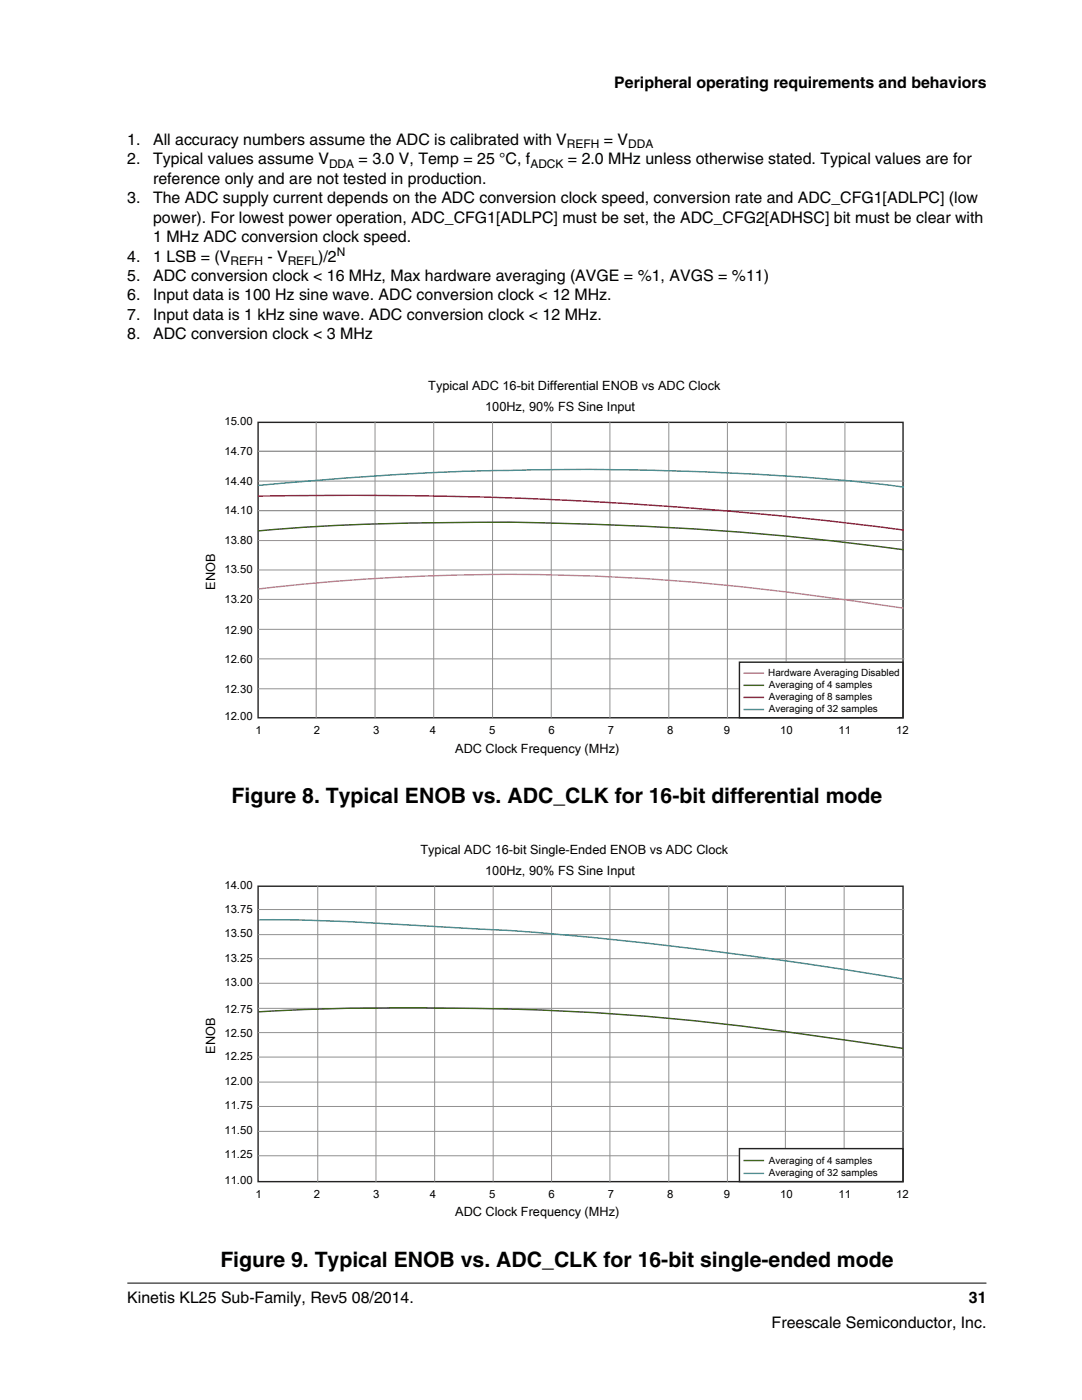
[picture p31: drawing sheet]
<svg xmlns="http://www.w3.org/2000/svg" width="216mm" height="279mm" viewBox="0 0 216 279" stroke-linecap="round" stroke-linejoin="round" font-family="sans-serif">
<defs><g id="words">
<g font-size="4.2">
<text x="46.2" y="160.2">Figure 8. Typical ENOB vs. ADC_CLK for 16-bit differential mode</text>
<text x="44" y="252.8">Figure 9. Typical ENOB vs. ADC_CLK for 16-bit single-ended mode</text>
</g>
<g font-size="3.2">
<text x="122.6" y="17.5">Peripheral operating requirements and behaviors</text>
<text x="25.4" y="28.9">1.</text>
<text x="30.5" y="28.9">All accuracy numbers assume the ADC is calibrated with V</text>
<text x="120.5" y="28.9">= V</text>
<text x="25.4" y="32.8">2.</text>
<text x="30.5" y="32.8">Typical values assume V</text>
<text x="71.6" y="32.8">= 3.0 V, Temp = 25 °C, f</text>
<text x="113.3" y="32.8">= 2.0 MHz unless otherwise stated. Typical values are for</text>
<text x="25.4" y="40.6">3.</text>
<text x="30.5" y="40.6">The ADC supply current depends on the ADC conversion clock speed, conversion rate and ADC_CFG1[ADLPC] (low</text>
<text x="30.5" y="36.7">reference only and are not tested in production.</text>
<text x="30.5" y="44.4">power). For lowest power operation, ADC_CFG1[ADLPC] must be set, the ADC_CFG2[ADHSC] bit must be clear with</text>
<text x="25.4" y="52.2">4.</text>
<text x="30.5" y="48.3">1 MHz ADC conversion clock speed.</text>
<text x="30.5" y="52.2">1 LSB = (V</text>
<text x="53.4" y="52.2">- V</text>
<text x="63.5" y="52.2">)/2</text>
<text x="25.4" y="56.1">5.</text>
<text x="25.4" y="60">6.</text>
<text x="30.5" y="56.1">ADC conversion clock &lt; 16 MHz, Max hardware averaging (AVGE = %1, AVGS = %11)</text>
<text x="30.5" y="60">Input data is 100 Hz sine wave. ADC conversion clock &lt; 12 MHz.</text>
<text x="25.4" y="63.8">7.</text>
<text x="30.5" y="63.8">Input data is 1 kHz sine wave. ADC conversion clock &lt; 12 MHz.</text>
<text x="25.4" y="67.7">8.</text>
<text x="30.5" y="67.7">ADC conversion clock &lt; 3 MHz</text>
<text x="25.4" y="260">Kinetis KL25 Sub-Family, Rev5 08/2014.</text>
<text x="193.3" y="260">31</text>
<text x="154" y="265">Freescale Semiconductor, Inc.</text>
</g>
<g font-size="2.5">
<text x="85.5" y="77.8">Typical ADC 16-bit Differential ENOB vs ADC Clock</text>
<text x="96.8" y="82.1">100Hz, 90% FS Sine Input</text>
<text x="42.9" y="117.7" transform="rotate(-90 42.9 117.7)">ENOB</text>
<text x="90.8" y="150.2">ADC Clock Frequency (MHz)</text>
<text x="83.9" y="170.4">Typical ADC 16-bit Single-Ended ENOB vs ADC Clock</text>
<text x="96.8" y="174.7">100Hz, 90% FS Sine Input</text>
<text x="42.9" y="210.3" transform="rotate(-90 42.9 210.3)">ENOB</text>
<text x="90.8" y="242.8">ADC Clock Frequency (MHz)</text>
</g>
<g font-size="2.4">
<text x="113.1" y="29.6">REFH</text>
<text x="125.3" y="29.6">DDA</text>
<text x="65.7" y="33.4">DDA</text>
<text x="105.8" y="33.4">ADCK</text>
<text x="46" y="52.8">REFH</text>
<text x="57.4" y="52.8">REFL</text>
<text x="67.2" y="51.1">N</text>
</g>
<g font-size="2.3">
<text x="44.8" y="84.7">15.00</text>
<text x="44.8" y="90.7">14.70</text>
<text x="44.8" y="96.7">14.40</text>
<text x="44.8" y="102.6">14.10</text>
<text x="44.8" y="108.5">13.80</text>
<text x="44.8" y="114.4">13.50</text>
<text x="44.8" y="120.4">13.20</text>
<text x="44.8" y="126.5">12.90</text>
<text x="44.8" y="132.2">12.60</text>
<text x="44.8" y="138.2">12.30</text>
<text x="44.8" y="143.6">12.00</text>
<text x="51" y="146.4">1</text>
<text x="62.6" y="146.4">2</text>
<text x="74.5" y="146.4">3</text>
<text x="85.7" y="146.4">4</text>
<text x="97.6" y="146.4">5</text>
<text x="109.4" y="146.4">6</text>
<text x="121.3" y="146.4">7</text>
<text x="133.2" y="146.4">8</text>
<text x="144.4" y="146.4">9</text>
<text x="155.7" y="146.4">10</text>
<text x="167.3" y="146.4">11</text>
<text x="178.8" y="146.4">12</text>
<text x="44.8" y="177.3">14.00</text>
<text x="44.8" y="182.3">13.75</text>
<text x="44.8" y="192">13.25</text>
<text x="44.8" y="187">13.50</text>
<text x="44.8" y="196.8">13.00</text>
<text x="44.8" y="202.1">12.75</text>
<text x="44.8" y="206.9">12.50</text>
<text x="44.8" y="211.5">12.25</text>
<text x="44.8" y="216.5">12.00</text>
<text x="44.8" y="221.4">11.75</text>
<text x="44.8" y="226.2">11.50</text>
<text x="44.8" y="231.2">11.25</text>
<text x="44.8" y="236.2">11.00</text>
<text x="51" y="239">1</text>
<text x="62.6" y="239">2</text>
<text x="74.5" y="239">3</text>
<text x="85.7" y="239">4</text>
<text x="97.6" y="239">5</text>
<text x="109.4" y="239">6</text>
<text x="121.3" y="239">7</text>
<text x="133.2" y="239">8</text>
<text x="144.4" y="239">9</text>
<text x="155.7" y="239">10</text>
<text x="167.3" y="239">11</text>
<text x="178.8" y="239">12</text>
</g>
<g font-size="2">
<text x="153.3" y="135">Hardware Averaging Disabled</text>
<text x="153.4" y="137.4">Averaging of 4 samples</text>
<text x="153.4" y="139.8">Averaging of 8 samples</text>
<text x="153.4" y="142.1">Averaging of 32 samples</text>
<text x="153.4" y="232.2">Averaging of 4 samples</text>
<text x="153.4" y="234.7">Averaging of 32 samples</text>
</g>
</g></defs>
<path d="M51.5 84.3h128.7v58.9h-128.7zM147.5 132.2h32.7v11h-32.7zM51.5 176.9h128.7v58.9h-128.7zM147.5 229.2h32.7v6.6h-32.7z" fill="none" stroke="#242323" stroke-width=".28"/>
<g fill="none" stroke="#919191" stroke-width=".2">
<path d="M51.5 90.1h128.9M51.5 96h128.9M63.1 84.1v59.3M74.8 84.1v59.2M86.5 84.1v59.1M98.3 84.1v59.1M110 84.1v59.1M121.7 84.2v59.3M133.5 84.2v59.2M145.1 84.2v59.1M156.9 84.2v47.9M168.6 84.2v48"/>
<path d="M51.5 101.9h128.9M51.5 107.9h128.9M51.5 113.8h128.9M51.5 119.6h128.9M51.5 125.6h128.9M51.5 131.5h128.9M51.5 137.5h95.9M63.4 176.7v59.3M75 176.7v59.2M86.7 176.7v59.1M98.4 176.7v59.1M110.1 176.7v59.1"/>
<path d="M121.7 176.8v59.3M133.5 176.8v59.2M145.1 176.8v59.1M156.7 176.8v52.3M168.4 176.8v52.4M51.5 181.5h128.9M51.5 186.5h128.9M51.5 191.3h128.9M51.5 196.2h128.9M51.5 201.2h128.9M51.5 206.1h128.9M51.5 216h128.9"/>
<path d="M51.5 211h128.9M51.5 220.8h128.9M51.5 225.8h128.9M51.5 230.7h95.9"/>
</g>
<path d="M51.6 117.5a438.6 438.6 0 0 1 116.1 2.1l12.6 1.8M148.4 134.4h4.1" fill="none" stroke="#e27690" stroke-width=".28"/>
<path d="M51.6 106a592.1 592.1 0 0 1 75.7-1 561.9 561.9 0 0 1 53 4.7M148.4 136.8h4.1M51.6 201.9a611.4 611.4 0 0 1 85.4 1.7l18.4 2.1 24.8 3.5M148.4 231.6h4.1" fill="none" stroke="#3a660f" stroke-width=".28"/>
<path d="M51.6 99a863.6 863.6 0 0 1 128.7 6.8M148.4 139.2h4.1" fill="none" stroke="#c90232" stroke-width=".28"/>
<path d="M51.6 96.9a641.5 641.5 0 0 1 122-.5l6.8 .8M148.4 141.6h4.1M51.7 183.6a653.3 653.3 0 0 1 43.2 1.8 664.1 664.1 0 0 1 57.5 5.7l15.5 2.3 12.1 2M148.4 234.2h4.1" fill="none" stroke="#2d8aa7" stroke-width=".28"/>
<path d="M25.4 256.1h171.4" fill="none" stroke="#000" stroke-width=".2"/>
<use href="#words"/>
</svg>
